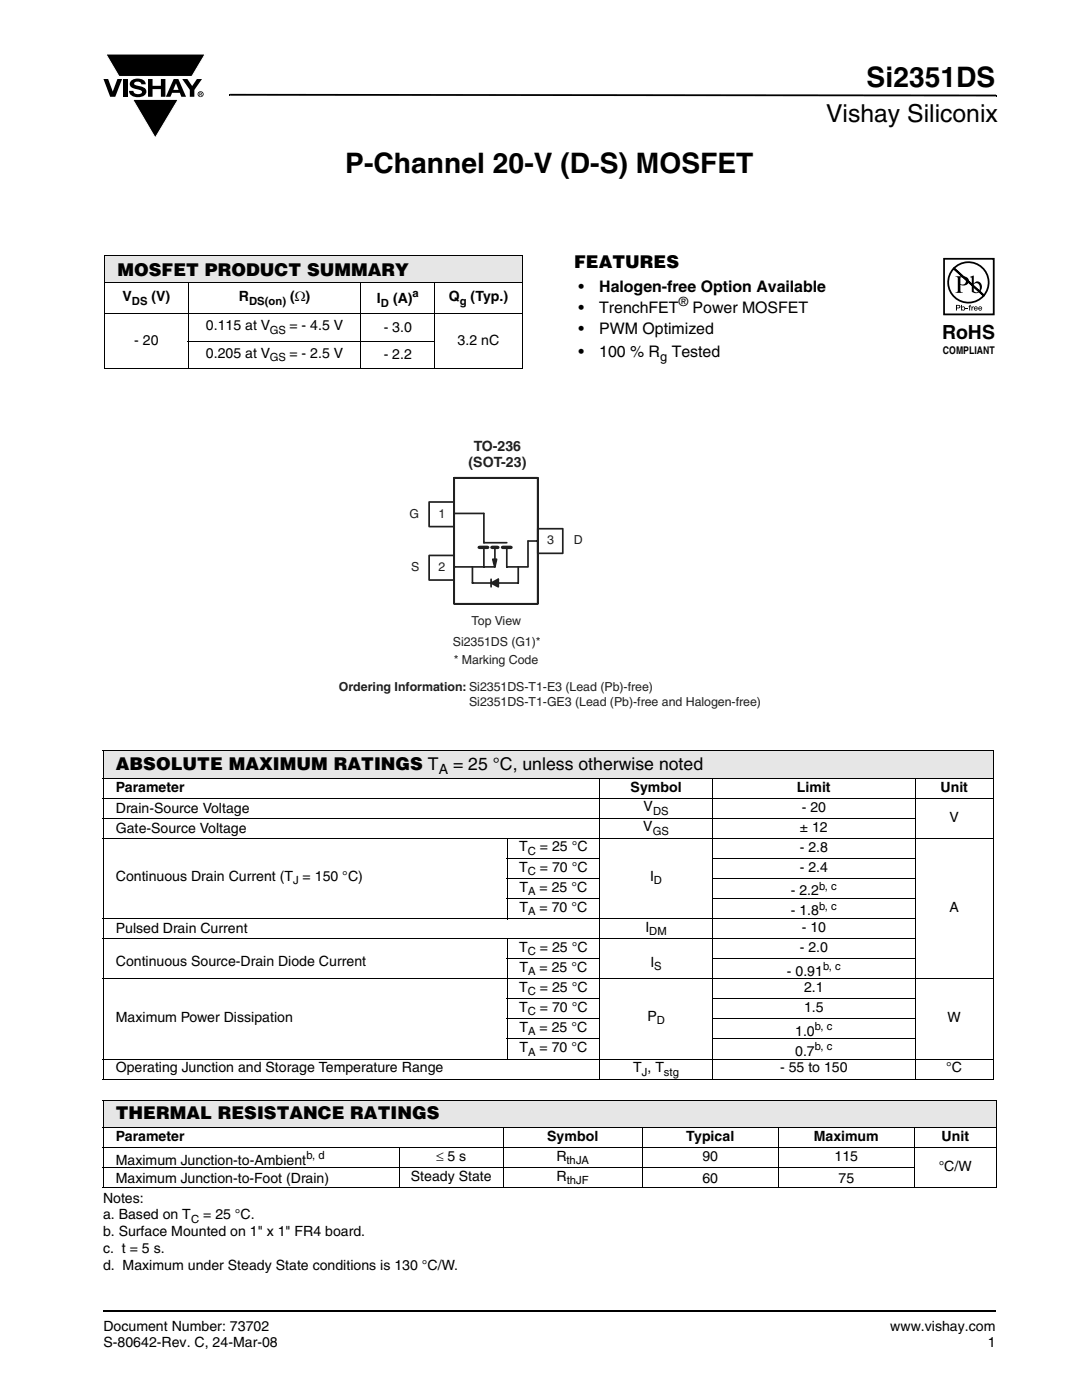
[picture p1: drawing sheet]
<svg xmlns="http://www.w3.org/2000/svg" width="216mm" height="279mm" viewBox="0 0 216 279" stroke-linecap="round" stroke-linejoin="round" font-family="sans-serif">
<defs><g id="words">
<g font-size="5.6">
<text x="172.9" y="17.4">Si2351DS</text>
<text x="68.9" y="34.5">P-Channel 20-V (D-S) MOSFET</text>
</g>
<text font-size="4.9" x="164.8" y="24.4">Vishay Siliconix</text>
<text font-size="3.9" x="188" y="67.7">RoHS</text>
<g font-size="3.5">
<text x="114.6" y="53.5">FEATURES</text>
<text x="23.5" y="55">MOSFET PRODUCT SUMMARY</text>
<text x="23.1" y="153.6">ABSOLUTE MAXIMUM RATINGS T</text>
<text x="90.4" y="153.6">= 25 °C, unless otherwise noted</text>
<text x="23.1" y="223.4">THERMAL RESISTANCE RATINGS</text>
</g>
<g font-size="3.2">
<text x="115.4" y="58.2">•</text>
<text x="119.6" y="58.2">Halogen-free Option Available</text>
<text x="115.4" y="62.4">•</text>
<text x="119.6" y="62.4">TrenchFET</text>
<text x="138.2" y="62.4">Power MOSFET</text>
<text x="115.4" y="66.7">•</text>
<text x="115.4" y="71.2">•</text>
<text x="119.6" y="66.7">PWM Optimized</text>
<text x="119.6" y="71.2">100 % R</text>
<text x="134" y="71.2">Tested</text>
</g>
<g font-size="2.8">
<text x="24.4" y="60.1">V</text>
<text x="30.2" y="60.1">(V)</text>
<text x="41.1" y="65.9">0.115 at V</text>
<text x="47.6" y="60.1">R</text>
<text x="57.7" y="65.9">= - 4.5 V</text>
<text x="57.9" y="60.1">(Ω)</text>
<text x="75.2" y="60.5">I</text>
<text x="78.4" y="60.5">(A)</text>
<text x="89.5" y="60.1">Q</text>
<text x="93.9" y="60.1">(Typ.)</text>
<text x="26.8" y="68.9">- 20</text>
<text x="41.1" y="71.4">0.205 at V</text>
<text x="57.7" y="71.4">= - 2.5 V</text>
<text x="76.6" y="66.2">- 3.0</text>
<text x="76.6" y="71.6">- 2.2</text>
<text x="91.3" y="68.9">3.2 nC</text>
<text x="87.5" y="154.5">A</text>
<text x="23.1" y="158">Parameter</text>
<text x="125.8" y="158">Symbol</text>
<text x="128.4" y="161.9">V</text>
<text x="159" y="158">Limit</text>
<text x="160" y="162">- 20</text>
<text x="187.7" y="158">Unit</text>
<text x="23.1" y="166.3">Gate-Source Voltage</text>
<text x="23.1" y="162.3">Drain-Source Voltage</text>
<text x="128.4" y="165.9">V</text>
<text x="159.6" y="166">± 12</text>
<text x="189.5" y="164">V</text>
<text x="103.6" y="173.9">T</text>
<text x="103.6" y="169.9">T</text>
<text x="107.7" y="169.9">= 25 °C</text>
<text x="107.7" y="173.9">= 70 °C</text>
<text x="159.6" y="174">- 2.4</text>
<text x="159.6" y="170">- 2.8</text>
<text x="23.1" y="175.7">Continuous Drain Current (T = 150 °C)</text>
<text x="103.7" y="177.9">T</text>
<text x="107.7" y="177.9">= 25 °C</text>
<text x="129.7" y="175.7">I</text>
<text x="157.8" y="178.7">- 2.2</text>
<text x="103.7" y="181.9">T</text>
<text x="107.7" y="181.9">= 70 °C</text>
<text x="128.8" y="185.9">I</text>
<text x="157.8" y="182.7">- 1.8</text>
<text x="160" y="186">- 10</text>
<text x="189.5" y="182">A</text>
<text x="23.1" y="186.3">Pulsed Drain Current</text>
<text x="103.6" y="189.9">T</text>
<text x="107.7" y="189.9">= 25 °C</text>
<text x="159.6" y="190">- 2.0</text>
<text x="23.1" y="192.8">Continuous Source-Drain Diode Current</text>
<text x="103.6" y="197.9">T</text>
<text x="103.7" y="193.9">T</text>
<text x="107.7" y="193.9">= 25 °C</text>
<text x="107.7" y="197.9">= 25 °C</text>
<text x="129.8" y="192.9">I</text>
<text x="157" y="194.7">- 0.91</text>
<text x="160.4" y="198">2.1</text>
<text x="103.6" y="201.9">T</text>
<text x="107.7" y="201.9">= 70 °C</text>
<text x="129.2" y="203.7">P</text>
<text x="160.4" y="202">1.5</text>
<text x="23.1" y="204">Maximum Power Dissipation</text>
<text x="103.7" y="209.9">T</text>
<text x="103.7" y="205.9">T</text>
<text x="107.7" y="205.9">= 25 °C</text>
<text x="107.7" y="209.9">= 70 °C</text>
<text x="158.7" y="206.7">1.0</text>
<text x="189.1" y="204">W</text>
<text x="23.1" y="214">Operating Junction and Storage Temperature Range</text>
<text x="126.3" y="213.9">T , T</text>
<text x="155.7" y="214">- 55 to 150</text>
<text x="158.7" y="210.7">0.7</text>
<text x="188.8" y="214">°C</text>
<text x="23.1" y="227.8">Parameter</text>
<text x="109.2" y="227.8">Symbol</text>
<text x="136.9" y="227.7">Typical</text>
<text x="162.4" y="227.7">Maximum</text>
<text x="187.9" y="227.8">Unit</text>
<text x="23.1" y="232.4">Maximum Junction-to-Ambient</text>
<text x="87" y="231.7">≤ 5 s</text>
<text x="111" y="231.7">R</text>
<text x="140.1" y="231.7">90</text>
<text x="166.5" y="231.7">115</text>
<text x="187.3" y="233.7">°C/W</text>
<text x="23.1" y="236">Maximum Junction-to-Foot (Drain)</text>
<text x="82" y="235.7">Steady State</text>
<text x="111.1" y="235.7">R</text>
<text x="140.1" y="236">60</text>
<text x="167.3" y="236">75</text>
<text x="20.6" y="240">Notes:</text>
<text x="20.6" y="243.4">a. Based on T</text>
<text x="40.6" y="243.4">= 25 °C.</text>
<text x="20.6" y="246.7">b. Surface Mounted on 1&quot; x 1&quot; FR4 board.</text>
<text x="20.6" y="250.1">c. t = 5 s.</text>
<text x="20.6" y="253.4">d. Maximum under Steady State conditions is 130 °C/W.</text>
<text x="20.6" y="265.6">Document Number: 73702</text>
<text x="20.6" y="268.8">S-80642-Rev. C, 24-Mar-08</text>
<text x="177.7" y="265.6">www.vishay.com</text>
<text x="197.1" y="268.8">1</text>
</g>
<g font-size="2.8" fill="#231f20">
<text x="93.5" y="93.2">(SOT-23)</text>
<text x="94.5" y="90">TO-236</text>
</g>
<g font-size="2.5">
<text x="135.4" y="61.2">®</text>
<text x="131.7" y="72">g</text>
</g>
<g font-size="2.5" fill="#231f20">
<text x="81.7" y="103.3">G</text>
<text x="87.5" y="103.3">1</text>
<text x="82.1" y="114">S</text>
<text x="87.5" y="114">2</text>
<text x="109.2" y="108.6">3</text>
<text x="114.5" y="108.6">D</text>
<text x="94.1" y="124.8">Top View</text>
<text x="90.4" y="128.9">Si2351DS (G1)*</text>
<text x="67.6" y="137.8">Ordering Information: Si2351DS-T1-E3 (Lead (Pb)-free)</text>
<text x="90.5" y="132.6">* Marking Code</text>
<text x="93.6" y="140.8">Si2351DS-T1-GE3 (Lead (Pb)-free and Halogen-free)</text>
</g>
<g font-size="2.2">
<text x="82.3" y="59.3">a</text>
<text x="26.3" y="60.8">DS</text>
<text x="49.7" y="60.8">DS(on)</text>
<text x="76" y="61.2">D</text>
<text x="91.7" y="60.8">g</text>
<text x="53.8" y="66.6">GS</text>
<text x="53.8" y="72.1">GS</text>
<text x="130.2" y="166.6">GS</text>
<text x="130.3" y="162.6">DS</text>
<text x="105.3" y="170.6">C</text>
<text x="58.5" y="176.4">J</text>
<text x="105.3" y="174.6">C</text>
<text x="105.4" y="178.6">A</text>
<text x="130.5" y="176.4">D</text>
<text x="163.4" y="177.6">b, c</text>
<text x="105.4" y="182.6">A</text>
<text x="163.4" y="181.6">b, c</text>
<text x="105.3" y="190.6">C</text>
<text x="129.6" y="186.6">DM</text>
<text x="105.4" y="194.6">A</text>
<text x="130.6" y="193.6">S</text>
<text x="164.2" y="193.6">b, c</text>
<text x="105.3" y="198.6">C</text>
<text x="105.3" y="202.6">C</text>
<text x="105.4" y="206.7">A</text>
<text x="131" y="204.4">D</text>
<text x="162.6" y="205.5">b, c</text>
<text x="162.6" y="209.5">b, c</text>
<text x="105.4" y="210.7">A</text>
<text x="128.1" y="214.7">J</text>
<text x="132.5" y="214.7">stg</text>
<text x="61.1" y="231.3">b, d</text>
<text x="113.1" y="232.4">thJA</text>
<text x="113.1" y="236.4">thJF</text>
<text x="38.1" y="244.1">C</text>
</g>
<text font-size="2.1" x="188.2" y="70.6">COMPLIANT</text>
</g></defs>
<g fill="#000">
<path d="M20.6 15.8h1l.9 2.5 .9-2.5h1l-1.4 3.5h-1zM21.1 10.8h19.8l-2.6 4.5h-14.6zM24.5 15.8h.9v3.5h-.9zM26.2 16.1a2.08 2.08 0 0 1 2.8 .3l.1 .4h-.9a.78 .78 0 0 0-.7-.5 .78 .78 0 0 0-.7 .4l.2 .3 1 .2a1.06 1.06 0 0 1 1.2 1 1.06 1.06 0 0 1-1.1 1.1 1.71 1.71 0 0 1-2.3-1.2h.8a.95 .95 0 0 0 .8 .7 .95 .95 0 0 0 .9-.4 1.29 1.29 0 0 0-1.2-.6 1.02 1.02 0 0 1-1-.6 1.02 1.02 0 0 1 .1-1.1zM29.5 15.8h.9v1.3h1.7v-1.3h.9v3.5h-.9v-1.5h-1.7v1.5h-.9zM26.5 19.8h9.1l-4.6 7.7zM36.4 15.8h1l.9 1.4 1-1.4h1l-1.5 2.2v1.3h-.9v-1.4zM45.7 18.7h.2v.4h-.2zM45.9 18.7l152.9 .2v.3l-152.9-.1zM198.8 18.9h.1v.3h-.1zM20.5 261.5h.1v.4h-.1z"/>
<path d="M35.1 16.6l-.5 1.3h1zM34.7 15.8h.9l1.5 3.5h-.9l-.3-.8h-1.6l-.3 .8h-.9z"/>
<path d="M39.9 18.6v.1h.2v-.1zM39.8 18.5h.4l.1 .2-.2 .1 .2 .3-.3-.3-.1 .3h-.1zM39.6 18.8a.45 .45 0 0 0 .9 0 .45 .45 0 0 0-.9 0zM39.4 18.8a.6 .6 0 0 1 1.2 0 .6 .6 0 0 1-1.2 0z"/>
</g>
<path d="M21.1 10.8h19.8l-2.6 4.5h-14.5zM26.5 19.8h9.1l-4.6 7.7z" fill="none" stroke="#fff" stroke-width=".2"/>
<path d="M20.6 261.7h178.2" fill="none" stroke="#000" stroke-width=".36"/>
<path d="M20.9 50.9h83.3v5.5h-83.3z" fill="#e6e6e6"/>
<path d="M20.8 50.9h83.5M20.8 56.4h83.5M20.9 51v22.4M37.5 56.3v17.3M72 56.3v17.3M86.8 56.3v17.3M104.2 51v22.4M20.8 62.6h83.5M20.8 73.5h83.5M37.5 68.1h49.3" fill="none" stroke="#000" stroke-width=".2"/>
<path d="M67.6 87.9h84.2v53.5h-84.2z" fill="#fff"/>
<path d="M90.6 95.4h16.7v25.1h-16.7zM85.6 100.2h5v4.9h-5zM85.6 110.9h5v4.9h-5zM90.6 113.1h8.2M90.6 102.5h6M96.6 109.2v3.9M98.8 109.3v3.8M101.1 109.2v3.9h4.3M105.4 108h1.9M107.3 105.5h5v4.9h-5z" fill="none" stroke="#231f20" stroke-width=".34"/>
<path d="M100.3 109.2h1.7" fill="none" stroke="#231f20" stroke-width=".68"/>
<path d="M98.3 111.6h.8l-.3 1.5z" fill="#231f20"/>
<path d="M94.3 113.1v3.3h9.1v-3.3M96.6 102.5v5.8h4.5M98 115.6v1.5M98.7 113l-.4-1.4h.8l-.3 1.5M99.4 115.6l-1.4 .8" fill="none" stroke="#231f20" stroke-width=".34"/>
<path d="M95.6 109.2h1.7M98.2 109.2h1.1" fill="none" stroke="#231f20" stroke-width=".68"/>
<path d="M98 116.4l1.4-.8v1.5z" fill="#231f20"/>
<path d="M99.4 115.6v1.5l-1.4-.7M105.4 108v5.1" fill="none" stroke="#231f20" stroke-width=".34"/>
<path d="M20.6 149.8h177.6v5.5h-177.6z" fill="#e6e6e6"/>
<g fill="none" stroke="#000" stroke-width=".2">
<path d="M20.5 149.8h177.8M20.5 155.3h121.6M20.5 159.3h177.8M20.6 149.9v65.4M119.7 155.3v60.1M142.2 155.3v60.1M142.3 155.3h40.2M182.6 155.3v60.1M182.7 155.3h15.6M198.2 149.9v65.4M20.5 163.3h162.2M20.5 167.3h177.8"/>
<path d="M101.1 171.3h18.7M101.1 175.3h18.7M101.1 179.3h18.7M101.2 167.3v16.1M142.1 171.3h40.6M142.1 175.3h40.6M142.1 179.3h40.6M20.5 183.3h162.2M20.5 187.3h162.2M20.5 195.3h177.8M101.1 191.3h18.7M101.1 199.3h18.7"/>
<path d="M101.2 187.3v24.1M142.1 191.3h40.6M142.1 199.3h40.6M20.5 211.3h177.8M20.5 215.3h177.8M101.1 203.3h18.7M101.1 207.3h18.7M142.1 203.3h40.6M142.1 207.3h40.6"/>
</g>
<path d="M20.6 219.6h178.2v5.5h-178.2z" fill="#e6e6e6"/>
<g fill="none" stroke="#000" stroke-width=".2">
<path d="M20.5 219.6h178.4M20.6 219.7v17.3M198.8 219.7v17.3M20.5 225.1h107.6M20.5 229.1h178.4M20.5 233.1h162M20.5 237.1h178.4M79.7 229v8.2M100.4 225v12.2M128.1 225v12.2M128.2 225.1h54.2M155.3 225v12.2"/>
<path d="M182.4 225v12.2M182.5 225.1h16.4"/>
</g>
<g fill="#fff">
<path d="M186.2 51.2h12.8v20.6h-12.8z"/>
<path d="M188 51.5h10.5v19.6h-10.5z"/>
</g>
<path d="M188.4 51.7h9.9v11h-9.9zM190.2 53.7a4 4 0 0 1 5.7-.4 4 4 0 0 1 .4 5.6l-5.9-5.3 5.9 5.4a4 4 0 0 1-5.7 .4 4 4 0 0 1-.4-5.7z" fill="none" stroke="#000" stroke-width=".35"/>
<g fill="#000">
<path d="M192.7 61.5h.5v.1h-.5zM193.5 60.9h.2l-.1 .2 .1 .1v.1h-.1v.7h-.2v-.7h-.1zM193.8 61.2h.2v.1l.3-.2v.2l-.2 .1-.1 .6h-.2z"/>
<path d="M191.6 55.4v1.3a.75 .75 0 0 0 1.1-.7 .75 .75 0 0 0-1.1-.6zM190.6 55.1a2.81 2.81 0 0 1 2.5 .4 .97 .97 0 0 1 0 1.2 .97 .97 0 0 1-1.2 .2h-.3v1l.1 .3 .4 .2h-1.5l.4-.1 .1-.4v-2.3v-.2z"/>
<path d="M194.3 56.7v1.4l.2 .1a.72 .72 0 0 0 .8 0 .72 .72 0 0 0 .2-.8 .72 .72 0 0 0-.3-.8 .72 .72 0 0 0-.9 .1zM193.5 55.3l.8-.3v1.6a.89 .89 0 0 1 1.1-.4 .89 .89 0 0 1 .5 1 1.23 1.23 0 0 1-.7 1.2 1.23 1.23 0 0 1-1.3-.2v-2.7z"/>
<path d="M190.9 61v.4l.5-.1v-.3zM190.8 60.9h.7l.1 .3-.1 .3h-.6v.5h-.1z"/>
<path d="M191.9 61.5a.26 .26 0 0 0 .5 0 .26 .26 0 0 0-.5 0zM191.8 60.9h.2v.4a.38 .38 0 0 1 .5 0 .38 .38 0 0 1 0 .5 .38 .38 0 0 1-.6 .1l-.1 .1z"/>
<path d="M194.6 61.3l-.1 .2h.4l-.2-.2zM194.5 61.2h.4l.2 .4h-.6l.1 .2 .5-.1a.42 .42 0 0 1-.7 .2 .42 .42 0 0 1 .1-.7z"/>
<path d="M195.4 61.3v.2h.4l-.2-.2zM195.4 61.2h.4l.2 .4h-.6v.2l.6-.1a.42 .42 0 0 1-.7 .2 .42 .42 0 0 1 .1-.7z"/>
</g>
<use href="#words"/>
</svg>
